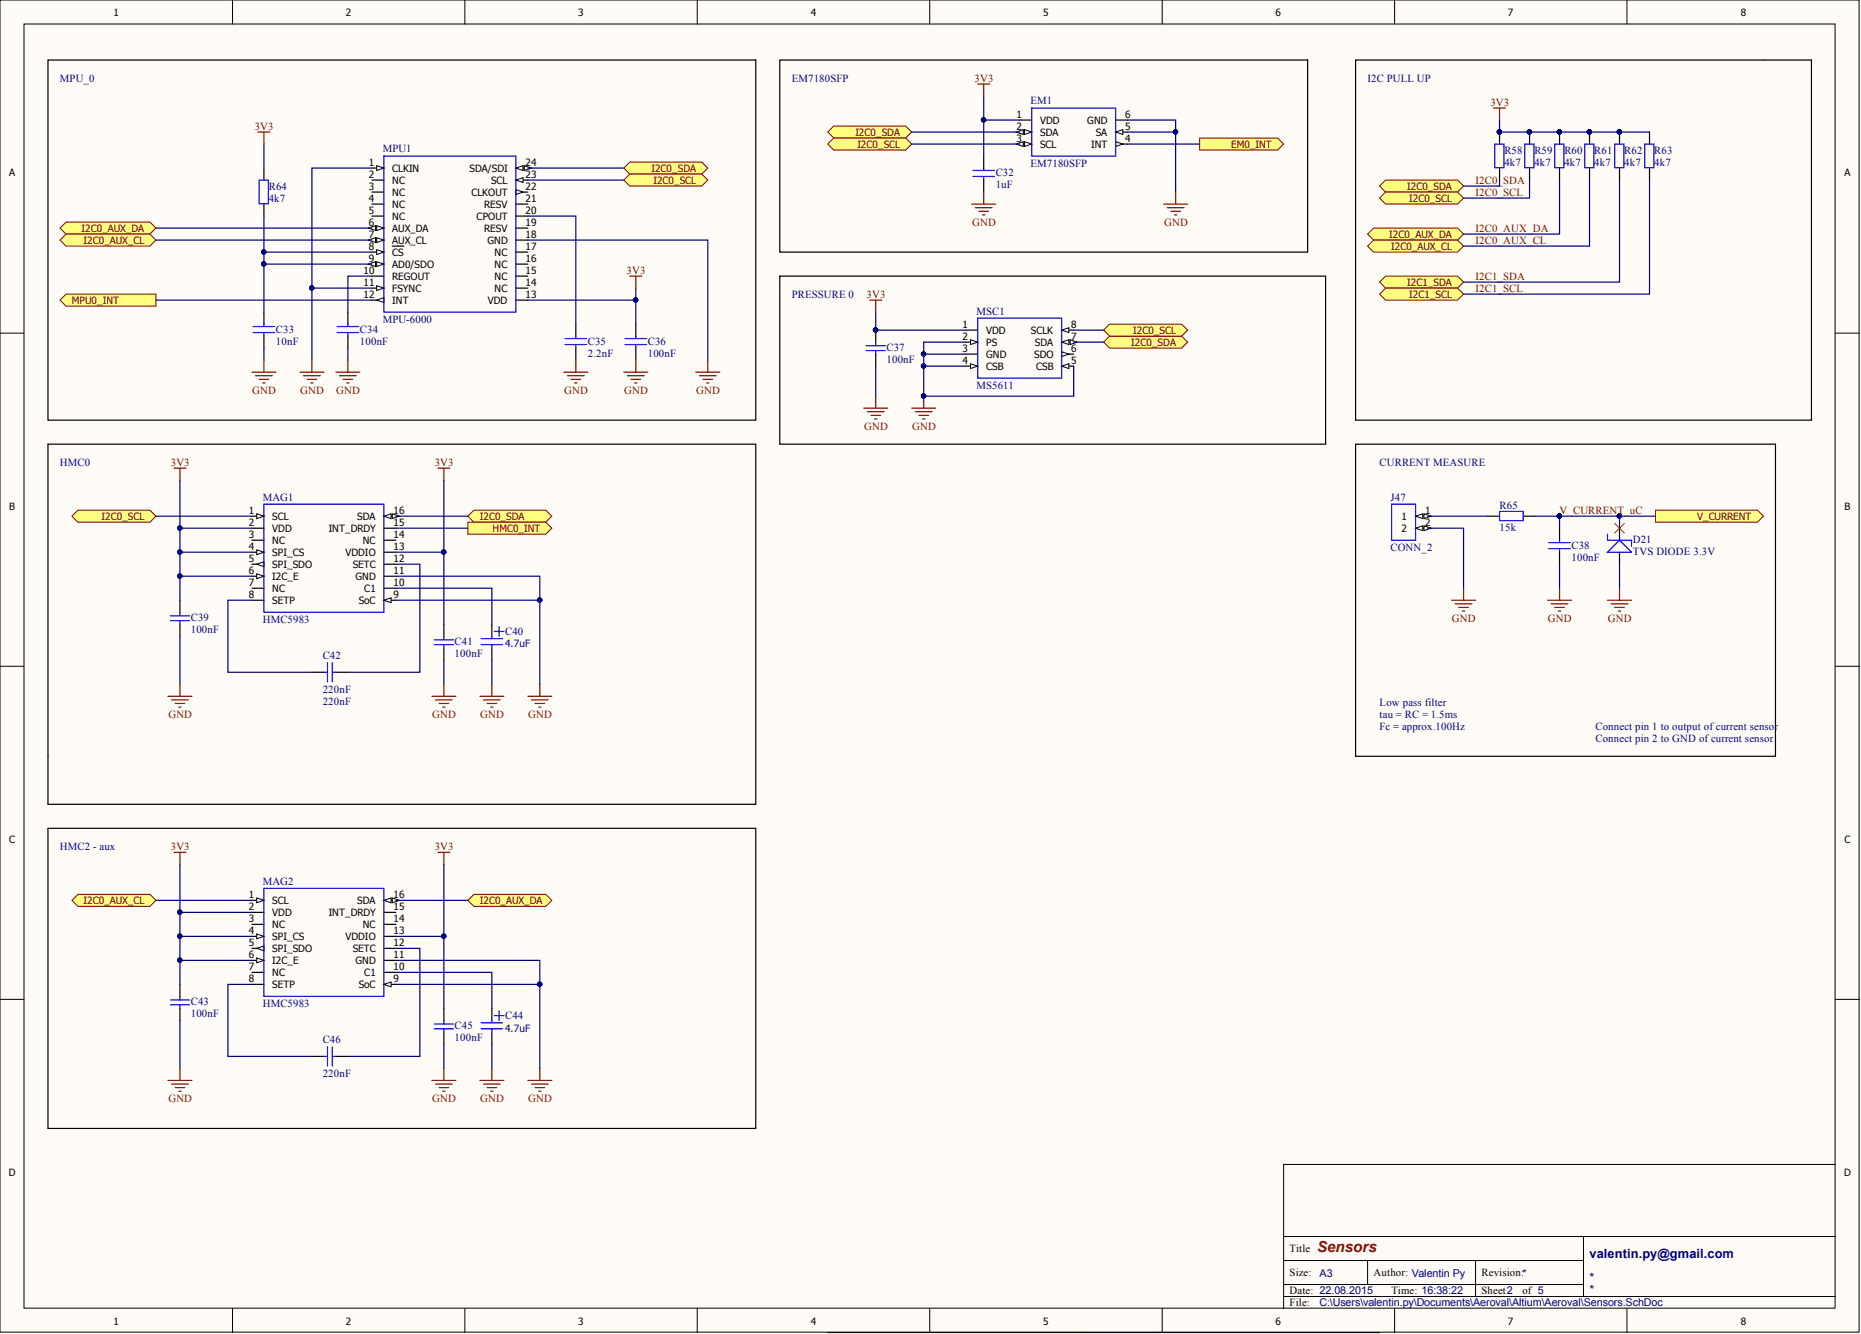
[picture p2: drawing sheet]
<svg xmlns="http://www.w3.org/2000/svg" width="393mm" height="282mm" viewBox="0 0 393 282" stroke-linecap="round" stroke-linejoin="round" font-family="sans-serif">
<defs><g id="words">
<text font-size="3.2" fill="#800000" x="278.4" y="264.6">Sensors</text>
<g font-size="2.7" fill="#000080">
<text x="336" y="265.7">valentin.py@gmail.com</text>
<text x="336" y="270.8">*</text>
<text x="336" y="273.4">*</text>
</g>
<g font-size="2.3" fill="#000080">
<text x="12.7" y="17.2">MPU_0</text>
<text x="167.4" y="17.2">EM7180SFP</text>
<text x="289.1" y="17.2">I2C PULL UP</text>
<text x="217.8" y="22.1">EM1</text>
<text x="80.9" y="32.2">MPU1</text>
<text x="217.8" y="35.3">EM7180SFP</text>
<text x="318" y="35">4k7</text>
<text x="318" y="32.5">R58</text>
<text x="324.3" y="35">4k7</text>
<text x="324.3" y="32.5">R59</text>
<text x="330.6" y="35">4k7</text>
<text x="330.6" y="32.5">R60</text>
<text x="337" y="35">4k7</text>
<text x="337" y="32.5">R61</text>
<text x="343.3" y="35">4k7</text>
<text x="343.3" y="32.5">R62</text>
<text x="349.7" y="35">4k7</text>
<text x="349.7" y="32.5">R63</text>
<text x="56.8" y="40.1">R64</text>
<text x="210.5" y="39.8">1uF</text>
<text x="210.5" y="37.3">C32</text>
<text x="56.8" y="42.6">4k7</text>
<text x="167.4" y="62.9">PRESSURE 0</text>
<text x="58.3" y="70.3">C33</text>
<text x="76.1" y="70.3">C34</text>
<text x="80.9" y="68.2">MPU-6000</text>
<text x="206.4" y="66.5">MSC1</text>
<text x="58.3" y="72.8">10nF</text>
<text x="76.1" y="72.8">100nF</text>
<text x="124.2" y="75.3">2.2nF</text>
<text x="124.2" y="72.8">C35</text>
<text x="136.9" y="75.3">100nF</text>
<text x="136.9" y="72.8">C36</text>
<text x="187.4" y="74.1">C37</text>
<text x="187.4" y="76.6">100nF</text>
<text x="206.4" y="82.2">MS5611</text>
<text x="12.7" y="98.4">HMC0</text>
<text x="291.6" y="98.4">CURRENT MEASURE</text>
<text x="55.5" y="105.8">MAG1</text>
<text x="293.9" y="105.8">J47</text>
<text x="317" y="107.6">R65</text>
<text x="317" y="112.1">15k</text>
<text x="293.9" y="116.4">CONN_2</text>
<text x="332.2" y="118.5">100nF</text>
<text x="332.2" y="115.9">C38</text>
<text x="345.1" y="114.7">D21</text>
<text x="345.1" y="117.2">TVS DIODE 3.3V</text>
<text x="40.3" y="131.1">C39</text>
<text x="55.5" y="131.6">HMC5983</text>
<text x="40.3" y="133.7">100nF</text>
<text x="96.1" y="136.2">C41</text>
<text x="106.7" y="134.2">C40</text>
<text x="68.2" y="139.3">C42</text>
<text x="96.1" y="138.7">100nF</text>
<text x="68.2" y="148.9">220nF</text>
<text x="68.2" y="146.4">220nF</text>
<text x="291.6" y="149.1">Low pass filter</text>
<text x="291.6" y="151.7">tau = RC = 1.5ms</text>
<text x="291.6" y="154.2">Fc = approx.100Hz</text>
<text x="337.2" y="154.2">Connect pin 1 to output of current sensor</text>
<text x="337.2" y="156.8">Connect pin 2 to GND of current sensor</text>
<text x="12.7" y="179.6">HMC2 - aux</text>
<text x="55.5" y="186.9">MAG2</text>
<text x="40.3" y="212.3">C43</text>
<text x="40.3" y="214.8">100nF</text>
<text x="55.5" y="212.8">HMC5983</text>
<text x="106.7" y="215.4">C44</text>
<text x="68.2" y="220.4">C46</text>
<text x="96.1" y="217.4">C45</text>
<text x="96.1" y="219.9">100nF</text>
<text x="68.2" y="227.5">220nF</text>
<text x="278.9" y="269.9">A3</text>
<text x="278.9" y="276">C:\Users\valentin.py\Documents\Aeroval\Altium\Aeroval\Sensors.SchDoc</text>
</g>
<g font-size="2.3" fill="#800000">
<text x="206" y="17.2">3V3</text>
<text x="315" y="22.3">3V3</text>
<text x="53.8" y="27.4">3V3</text>
<text x="311.9" y="38.8">I2C0_SDA</text>
<text x="311.9" y="41.3">I2C0_SCL</text>
<text x="205.5" y="47.7">GND</text>
<text x="246" y="47.7">GND</text>
<text x="311.9" y="49">I2C0_AUX_DA</text>
<text x="311.9" y="51.5">I2C0_AUX_CL</text>
<text x="132.4" y="57.8">3V3</text>
<text x="311.9" y="59.1">I2C1_SDA</text>
<text x="183.2" y="62.9">3V3</text>
<text x="311.9" y="61.6">I2C1_SCL</text>
<text x="53.3" y="83.2">GND</text>
<text x="63.5" y="83.2">GND</text>
<text x="71.1" y="83.2">GND</text>
<text x="119.3" y="83.2">GND</text>
<text x="131.9" y="83.2">GND</text>
<text x="147.1" y="83.2">GND</text>
<text x="182.6" y="90.8">GND</text>
<text x="192.8" y="90.8">GND</text>
<text x="36.1" y="98.4">3V3</text>
<text x="91.9" y="98.4">3V3</text>
<text x="329.6" y="108.6">V_CURRENT_uC</text>
<text x="306.9" y="131.4">GND</text>
<text x="327.2" y="131.4">GND</text>
<text x="339.9" y="131.4">GND</text>
<text x="35.6" y="151.7">GND</text>
<text x="91.4" y="151.7">GND</text>
<text x="101.5" y="151.7">GND</text>
<text x="111.7" y="151.7">GND</text>
<text x="36.1" y="179.6">3V3</text>
<text x="91.9" y="179.6">3V3</text>
<text x="35.6" y="232.9">GND</text>
<text x="91.4" y="232.9">GND</text>
<text x="101.5" y="232.9">GND</text>
<text x="111.7" y="232.9">GND</text>
</g>
<g font-size="2.3">
<text x="272.6" y="264.6">Title</text>
<text x="272.6" y="269.6">Size:</text>
<text x="290.3" y="269.6">Author: Valentin Py</text>
<text x="313.1" y="269.6">Revision:*</text>
<text x="272.6" y="273.4">Date: 22.08.2015</text>
<text x="272.6" y="276">File:</text>
<text x="294.1" y="273.4">Time: 16:38:22</text>
<text x="313.1" y="273.4">Sheet2</text>
<text x="321.8" y="273.4">of 5</text>
</g>
<g font-size="2.1">
<text x="24" y="3.4">1</text>
<text x="73.1" y="3.4">2</text>
<text x="122.2" y="3.4">3</text>
<text x="171.4" y="3.4">4</text>
<text x="220.5" y="3.4">5</text>
<text x="269.6" y="3.4">6</text>
<text x="318.7" y="3.4">7</text>
<text x="367.9" y="3.4">8</text>
<text x="214.9" y="24.9">1</text>
<text x="214.9" y="27.5">2</text>
<text x="219.8" y="26.2">VDD</text>
<text x="219.8" y="28.7">SDA</text>
<text x="229.8" y="26.2">GND</text>
<text x="231.6" y="28.7">SA</text>
<text x="237.8" y="27.5">5</text>
<text x="237.8" y="24.9">6</text>
<text x="77.9" y="35.1">1</text>
<text x="111.1" y="35.1">24</text>
<text x="214.9" y="30">3</text>
<text x="219.8" y="31.3">SCL</text>
<text x="230.7" y="31.3">INT</text>
<text x="237.8" y="30">4</text>
<text x="1.9" y="37.3">A</text>
<text x="77.9" y="37.6">2</text>
<text x="77.9" y="40.2">3</text>
<text x="82.9" y="36.4">CLKIN</text>
<text x="82.9" y="38.9">NC</text>
<text x="82.9" y="41.4">NC</text>
<text x="99.2" y="36.4">SDA/SDI</text>
<text x="99.6" y="41.4">CLKOUT</text>
<text x="103.8" y="38.9">SCL</text>
<text x="111.1" y="40.2">22</text>
<text x="111.1" y="37.6">23</text>
<text x="389.9" y="37.3">A</text>
<text x="77.9" y="42.7">4</text>
<text x="77.9" y="45.2">5</text>
<text x="77.9" y="47.8">6</text>
<text x="82.9" y="44">NC</text>
<text x="82.9" y="46.5">NC</text>
<text x="100.7" y="46.5">CPOUT</text>
<text x="102.4" y="44">RESV</text>
<text x="111.1" y="47.8">19</text>
<text x="111.1" y="45.2">20</text>
<text x="111.1" y="42.7">21</text>
<text x="77.9" y="50.3">7</text>
<text x="77.9" y="52.8">8</text>
<text x="82.9" y="49">AUX_DA</text>
<text x="82.9" y="51.6">AUX_CL</text>
<text x="102.4" y="49">RESV</text>
<text x="103" y="51.6">GND</text>
<text x="111.1" y="52.8">17</text>
<text x="111.1" y="50.3">18</text>
<text x="76.8" y="57.9">10</text>
<text x="77.9" y="55.4">9</text>
<text x="82.9" y="54.1">CS</text>
<text x="82.9" y="56.7">AD0/SDO</text>
<text x="82.9" y="59.2">REGOUT</text>
<text x="104.6" y="59.2">NC</text>
<text x="104.6" y="56.7">NC</text>
<text x="104.6" y="54.1">NC</text>
<text x="111.1" y="57.9">15</text>
<text x="111.1" y="55.4">16</text>
<text x="76.8" y="60.5">11</text>
<text x="76.8" y="63">12</text>
<text x="82.9" y="61.7">FSYNC</text>
<text x="82.9" y="64.3">INT</text>
<text x="103.1" y="64.3">VDD</text>
<text x="104.6" y="61.7">NC</text>
<text x="111.1" y="63">13</text>
<text x="111.1" y="60.5">14</text>
<text x="203.4" y="69.3">1</text>
<text x="203.4" y="71.9">2</text>
<text x="208.4" y="70.6">VDD</text>
<text x="217.9" y="70.6">SCLK</text>
<text x="226.4" y="69.3">8</text>
<text x="226.4" y="71.9">7</text>
<text x="203.4" y="74.4">3</text>
<text x="203.4" y="76.9">4</text>
<text x="208.4" y="73.1">PS</text>
<text x="208.4" y="75.7">GND</text>
<text x="218.6" y="75.7">SDO</text>
<text x="218.7" y="73.1">SDA</text>
<text x="226.4" y="76.9">5</text>
<text x="226.4" y="74.4">6</text>
<text x="208.4" y="78.2">CSB</text>
<text x="219" y="78.2">CSB</text>
<text x="1.9" y="107.7">B</text>
<text x="389.9" y="107.7">B</text>
<text x="52.6" y="108.6">1</text>
<text x="52.6" y="111.2">2</text>
<text x="52.6" y="113.7">3</text>
<text x="57.6" y="109.9">SCL</text>
<text x="57.6" y="112.5">VDD</text>
<text x="69.5" y="112.5">INT_DRDY</text>
<text x="75.5" y="109.9">SDA</text>
<text x="83.2" y="113.7">14</text>
<text x="83.2" y="111.2">15</text>
<text x="83.2" y="108.6">16</text>
<text x="296.2" y="109.9">1</text>
<text x="296.2" y="112.5">2</text>
<text x="301.2" y="108.6">1</text>
<text x="301.2" y="111.2">2</text>
<text x="52.6" y="116.3">4</text>
<text x="52.6" y="118.8">5</text>
<text x="57.6" y="115">NC</text>
<text x="57.6" y="117.5">SPI_CS</text>
<text x="73" y="117.5">VDDIO</text>
<text x="76.7" y="115">NC</text>
<text x="83.2" y="118.8">12</text>
<text x="83.2" y="116.3">13</text>
<text x="52.6" y="121.3">6</text>
<text x="52.6" y="123.9">7</text>
<text x="57.6" y="120.1">SPI_SDO</text>
<text x="57.6" y="122.6">I2C_E</text>
<text x="57.6" y="125.1">NC</text>
<text x="74.5" y="120.1">SETC</text>
<text x="75.1" y="122.6">GND</text>
<text x="77" y="125.1">C1</text>
<text x="83.2" y="123.9">10</text>
<text x="83.2" y="121.3">11</text>
<text x="52.6" y="126.4">8</text>
<text x="57.6" y="127.7">SETP</text>
<text x="75.8" y="127.7">SoC</text>
<text x="83.2" y="126.4">9</text>
<text x="1.9" y="178.1">C</text>
<text x="389.9" y="178.1">C</text>
<text x="52.6" y="189.8">1</text>
<text x="57.6" y="191.1">SCL</text>
<text x="75.5" y="191.1">SDA</text>
<text x="83.2" y="189.8">16</text>
<text x="52.6" y="192.4">2</text>
<text x="52.6" y="194.9">3</text>
<text x="52.6" y="197.4">4</text>
<text x="57.6" y="193.6">VDD</text>
<text x="57.6" y="196.2">NC</text>
<text x="69.5" y="193.6">INT_DRDY</text>
<text x="76.7" y="196.2">NC</text>
<text x="83.2" y="197.4">13</text>
<text x="83.2" y="194.9">14</text>
<text x="83.2" y="192.4">15</text>
<text x="52.6" y="200">5</text>
<text x="52.6" y="202.5">6</text>
<text x="57.6" y="198.7">SPI_CS</text>
<text x="57.6" y="201.2">SPI_SDO</text>
<text x="57.6" y="203.8">I2C_E</text>
<text x="73" y="198.7">VDDIO</text>
<text x="74.5" y="201.2">SETC</text>
<text x="75.1" y="203.8">GND</text>
<text x="83.2" y="202.5">11</text>
<text x="83.2" y="200">12</text>
<text x="52.6" y="205">7</text>
<text x="52.6" y="207.6">8</text>
<text x="57.6" y="206.3">NC</text>
<text x="57.6" y="208.8">SETP</text>
<text x="75.8" y="208.8">SoC</text>
<text x="77" y="206.3">C1</text>
<text x="83.2" y="207.6">9</text>
<text x="83.2" y="205">10</text>
<text x="1.9" y="248.5">D</text>
<text x="389.8" y="248.5">D</text>
<text x="24" y="279.9">1</text>
<text x="73.1" y="279.9">2</text>
<text x="122.2" y="279.9">3</text>
<text x="171.4" y="279.9">4</text>
<text x="220.5" y="279.9">5</text>
<text x="269.6" y="279.9">6</text>
<text x="318.7" y="279.9">7</text>
<text x="367.9" y="279.9">8</text>
</g>
<g font-size="2.1" fill="#800000">
<text x="180.8" y="28.7">I2C0_SDA</text>
<text x="181.2" y="31.3">I2C0_SCL</text>
<text x="260.2" y="31.3">EM0_INT</text>
<text x="137.7" y="36.4">I2C0_SDA</text>
<text x="138.1" y="38.9">I2C0_SCL</text>
<text x="297.4" y="40.2">I2C0_SDA</text>
<text x="297.8" y="42.7">I2C0_SCL</text>
<text x="17.2" y="49">I2C0_AUX_DA</text>
<text x="17.7" y="51.6">I2C0_AUX_CL</text>
<text x="293.6" y="50.3">I2C0_AUX_DA</text>
<text x="294" y="52.8">I2C0_AUX_CL</text>
<text x="15.2" y="64.3">MPU0_INT</text>
<text x="297.4" y="60.5">I2C1_SDA</text>
<text x="297.8" y="63">I2C1_SCL</text>
<text x="239.5" y="70.6">I2C0_SCL</text>
<text x="239.1" y="73.1">I2C0_SDA</text>
<text x="21.5" y="109.9">I2C0_SCL</text>
<text x="101.4" y="109.9">I2C0_SDA</text>
<text x="104.1" y="112.5">HMC0_INT</text>
<text x="358.7" y="109.9">V_CURRENT</text>
<text x="17.7" y="191.1">I2C0_AUX_CL</text>
<text x="101.4" y="191.1">I2C0_AUX_DA</text>
</g>
<g font-size="2.1" fill="#000080">
<text x="106.7" y="136.8">4.7uF</text>
<text x="106.7" y="218">4.7uF</text>
</g>
</g></defs>
<g fill="#fffcf8" stroke="#000" stroke-width=".21">
<path d="M0 0h392.9v281.5h-392.9z"/>
<path d="M5.1 5.1h382.8v271.3h-382.8z"/>
</g>
<g fill="none" stroke="#000" stroke-width=".21">
<path d="M49.1 0v5.1M98.3 0v5.1M147.4 0v5.1M196.5 0v5.1M245.6 0v5.1M294.8 0v5.1M343.9 0v5.1M0 70.4h5.1M387.9 70.4h5.1M0 140.8h5.1M387.9 140.8h5.1M0 211.2h5.1"/>
<path d="M387.9 211.2h5.1M387.9 246h-116.6v30.5M49.1 276.5v5.1M98.3 276.5v5.1M147.4 276.5v5.1M196.5 276.5v5.1M245.6 276.5v5.1M271.3 266.3h63.4M271.3 273.9h116.6M271.3 271.4h63.4M271.3 261.3h116.6M289.1 266.3v5.1"/>
<path d="M294.8 276.5v5.1M311.9 266.3v7.6M334.7 261.3v12.6M343.9 276.5v5.1M175 281.6h116.6"/>
</g>
<path d="M78.6 35.5h2.5" fill="none" stroke="#000" stroke-width=".25"/>
<path d="M79.6 35l1.5 .5-1.5 .5z" fill="#fffcf8" stroke="#000" stroke-width=".21"/>
<path d="M78.6 38h2.5M78.6 40.6h2.5M78.6 43.1h2.5M78.6 45.7h2.5M78.6 48.2h2.5" fill="none" stroke="#000" stroke-width=".25"/>
<g fill="#fffcf8" stroke="#000" stroke-width=".21">
<path d="M79.6 47.7l1.5 .5-1.5 .5z"/>
<path d="M77.8 48.2l1.6-.5v1z"/>
</g>
<path d="M78.6 50.7h2.5" fill="none" stroke="#000" stroke-width=".25"/>
<g fill="#fffcf8" stroke="#000" stroke-width=".21">
<path d="M79.6 50.2l1.5 .5-1.5 .5z"/>
<path d="M77.8 50.7l1.6-.5v1z"/>
</g>
<path d="M78.6 53.3h2.5" fill="none" stroke="#000" stroke-width=".25"/>
<path d="M79.6 52.8l1.5 .5-1.5 .5z" fill="#fffcf8" stroke="#000" stroke-width=".21"/>
<path d="M78.6 55.8h2.5M82.9 52h2.5" fill="none" stroke="#000" stroke-width=".25"/>
<g fill="#fffcf8" stroke="#000" stroke-width=".21">
<path d="M79.6 55.3l1.5 .5-1.5 .5z"/>
<path d="M77.8 55.8l1.6-.5v1z"/>
</g>
<path d="M78.6 58.3h2.5M78.6 60.9h2.5" fill="none" stroke="#000" stroke-width=".25"/>
<path d="M79.6 60.4l1.5 .5-1.5 .5z" fill="#fffcf8" stroke="#000" stroke-width=".21"/>
<path d="M78.6 63.4h2.5" fill="none" stroke="#000" stroke-width=".25"/>
<path d="M79.6 63.4l1.5-.5v1z" fill="#fffcf8" stroke="#000" stroke-width=".21"/>
<path d="M109 58.3h2.6M109 55.8h2.6M109 53.3h2.6M109 50.7h2.6M109 48.2h2.6M109 45.7h2.6M109 43.1h2.6M109 40.6h2.6M109 63.4h2.6M109 60.9h2.6" fill="none" stroke="#000" stroke-width=".25"/>
<path d="M109 40.1l1.6 .5-1.6 .5z" fill="#fffcf8" stroke="#000" stroke-width=".21"/>
<path d="M109 38h2.6" fill="none" stroke="#000" stroke-width=".25"/>
<path d="M109 38l1.6-.5v1.1z" fill="#fffcf8" stroke="#000" stroke-width=".21"/>
<path d="M109 35.5h2.6" fill="none" stroke="#000" stroke-width=".25"/>
<g fill="#fffcf8" stroke="#000" stroke-width=".21">
<path d="M109 35.5l1.6-.5v1z"/>
<path d="M110.8 35l1.5 .5-1.5 .5z"/>
</g>
<path d="M81.1 33h27.9v33h-27.9zM132.1 72.8h4.6M132.1 71.5h4.6M134.4 71v.5M134.4 72.8v.8" fill="none" stroke="#00f" stroke-width=".25"/>
<path d="M133.1 58.3h2.6M134.4 58.3v2.6M131.9 78.6h5M132.6 79.4h3.6M134.4 76.1v2.5M147.1 78.6h5M147.8 79.4h3.6M149.6 76.1v2.5M133.4 80.2h2M134.1 80.9h.5M148.6 80.2h2M149.3 80.9h.6" fill="none" stroke="#800000" stroke-width=".25"/>
<path d="M134.4 68.5v2.5M134.4 73.6v2.5" fill="none" stroke="#000" stroke-width=".25"/>
<g fill="#ffff80" stroke="#800000" stroke-width=".21">
<path d="M13.9 62.1h19.1v2.6h-19.1l-1.2-1.3z" fill-rule="evenodd"/>
<path d="M133.1 34.2h15.2l1.3 1.3-1.3 1.3h-15.2l-1.2-1.3z" fill-rule="evenodd"/>
<path d="M133.1 36.8h15.2l1.3 1.2-1.3 1.3h-15.2l-1.2-1.3z" fill-rule="evenodd"/>
</g>
<g fill="none" stroke="#800000" stroke-width=".25">
<path d="M63.4 78.6h5.1M64.2 79.4h3.5M65.9 76.1v2.5M71 78.6h5.1M71.8 79.4h3.5M73.5 76.1v2.5M119.2 78.6h5M119.9 79.4h3.6M121.7 76.1v2.5M64.9 80.2h2M65.7 80.9h.5M72.5 80.2h2"/>
<path d="M73.3 80.9h.5M120.7 80.2h2M121.5 80.9h.5"/>
</g>
<path d="M71.3 70.3h4.5M71.3 69h4.5M73.5 68.5v.5M73.5 70.3v.7M119.4 72.8h4.6M119.4 71.5h4.6M121.7 71v.5M121.7 72.8v.8" fill="none" stroke="#00f" stroke-width=".25"/>
<path d="M73.5 66v2.5M73.5 71v2.6M121.7 68.5v2.5M121.7 73.6v2.5" fill="none" stroke="#000" stroke-width=".25"/>
<g fill="#ffff80" stroke="#800000" stroke-width=".21">
<path d="M13.9 46.9h17.8l1.3 1.3-1.3 1.3h-17.8l-1.2-1.3z" fill-rule="evenodd"/>
<path d="M13.9 49.5h17.8l1.3 1.2-1.3 1.3h-17.8l-1.2-1.3z" fill-rule="evenodd"/>
</g>
<path d="M54.5 27.9h2.6M55.8 27.9v2.5" fill="none" stroke="#800000" stroke-width=".25"/>
<path d="M10.1 12.7h149.6v76.1h-149.6zM55.8 35.5v2.5M55.8 43.1v2.6M53.2 109.1h2.6" fill="none" stroke="#000" stroke-width=".25"/>
<path d="M54.8 38h1.9v5h-1.9z" fill="none" stroke="#00f" stroke-width=".25"/>
<path d="M54.3 108.6l1.5 .5-1.5 .5z" fill="#fffcf8" stroke="#000" stroke-width=".21"/>
<path d="M53.2 111.6h2.6M53.2 114.1h2.6M53.2 116.7h2.6" fill="none" stroke="#000" stroke-width=".25"/>
<path d="M54.3 116.2l1.5 .5-1.5 .5z" fill="#fffcf8" stroke="#000" stroke-width=".21"/>
<path d="M53.2 119.2h2.6" fill="none" stroke="#000" stroke-width=".25"/>
<path d="M54.3 119.2l1.5-.5v1z" fill="#fffcf8" stroke="#000" stroke-width=".21"/>
<path d="M53.2 121.8h2.6" fill="none" stroke="#000" stroke-width=".25"/>
<path d="M54.3 121.2l1.5 .6-1.5 .5z" fill="#fffcf8" stroke="#000" stroke-width=".21"/>
<path d="M53.2 124.3h2.6M53.2 126.8h2.6M81.1 126.8h2.6" fill="none" stroke="#000" stroke-width=".25"/>
<path d="M81.1 126.8l1.6-.5v1z" fill="#fffcf8" stroke="#000" stroke-width=".21"/>
<path d="M81.1 119.2h2.6M81.1 116.7h2.6M81.1 114.1h2.6M81.1 111.6h2.6M81.1 109.1h2.6M81.1 124.3h2.6M81.1 121.8h2.6" fill="none" stroke="#000" stroke-width=".25"/>
<g fill="#fffcf8" stroke="#000" stroke-width=".21">
<path d="M81.1 109.1l1.6-.5v1z"/>
<path d="M82.9 108.6l1.5 .5-1.5 .5z"/>
</g>
<path d="M55.8 106.5h25.3v22.9h-25.3zM101.7 134.9h2.3M101.7 136.2h2.3M104 134.4v.5h2.2M104.5 133.4h2M105.5 132.4v2M106.2 136.2h-2.2v.8M68.5 142h.7M69.2 140v4.1M70.2 140v4.1M70.2 142h.8" fill="none" stroke="#00f" stroke-width=".25"/>
<path d="M101.4 147.1h5.1M102.2 147.9h3.5M102.9 148.6h2.1M103.7 149.4h.5M104 144.6v2.5M111.6 147.1h5M112.3 147.9h3.6M113.1 148.6h2M113.8 149.4h.6M114.1 144.6v2.5" fill="none" stroke="#800000" stroke-width=".25"/>
<path d="M104 131.9v2.5M104 137v2.5M65.9 142h2.6M71 142h2.5" fill="none" stroke="#000" stroke-width=".25"/>
<g fill="#ffff80" stroke="#800000" stroke-width=".21">
<path d="M16.5 107.8h15.2l1.3 1.3-1.3 1.2h-15.2l-1.3-1.2z" fill-rule="evenodd"/>
<path d="M100.2 107.8h15.2l1.2 1.3-1.2 1.2h-15.2l-1.3-1.2z" fill-rule="evenodd"/>
</g>
<g fill="none" stroke="#800000" stroke-width=".25">
<path d="M36.8 98.9h2.5M38 98.9v2.6M92.5 98.9h2.6M93.8 98.9v2.6M35.5 147.1h5.1M36.3 147.9h3.5M37 148.6h2M37.8 149.4h.5M38 144.6v2.5M91.3 147.1h5.1M92 147.9h3.6M92.8 148.6h2"/>
<path d="M93.6 149.4h.5M93.8 144.6v2.5"/>
</g>
<path d="M38 126.8v2.6M38 131.9v2.5M93.8 131.9v2.5M93.8 137v2.5" fill="none" stroke="#000" stroke-width=".25"/>
<path d="M36 131.1h4.1M36 130.1h4.1M38 129.4v.7M38 131.1v.8M91.8 136.2h4M91.8 135.2h4M93.8 134.4v.8M93.8 136.2v.8" fill="none" stroke="#00f" stroke-width=".25"/>
<path d="M98.9 110.3h16.5l1.2 1.3-1.2 1.3h-16.5z" fill-rule="evenodd" fill="#ffff80" stroke="#800000" stroke-width=".21"/>
<path d="M10.1 159.8v-65.9h149.6v76h-149.6M53.2 190.2h2.6" fill="none" stroke="#000" stroke-width=".25"/>
<path d="M54.3 189.7l1.5 .5-1.5 .5z" fill="#fffcf8" stroke="#000" stroke-width=".21"/>
<path d="M53.2 192.8h2.6M53.2 195.3h2.6M53.2 197.9h2.6" fill="none" stroke="#000" stroke-width=".25"/>
<path d="M54.3 197.3l1.5 .6-1.5 .5z" fill="#fffcf8" stroke="#000" stroke-width=".21"/>
<path d="M53.2 200.4h2.6" fill="none" stroke="#000" stroke-width=".25"/>
<path d="M54.3 200.4l1.5-.5v1z" fill="#fffcf8" stroke="#000" stroke-width=".21"/>
<path d="M53.2 202.9h2.6" fill="none" stroke="#000" stroke-width=".25"/>
<path d="M54.3 202.4l1.5 .5-1.5 .5z" fill="#fffcf8" stroke="#000" stroke-width=".21"/>
<path d="M53.2 205.5h2.6M53.2 208h2.6M81.1 208h2.6" fill="none" stroke="#000" stroke-width=".25"/>
<path d="M81.1 208l1.6-.5v1z" fill="#fffcf8" stroke="#000" stroke-width=".21"/>
<path d="M81.1 197.9h2.6M81.1 195.3h2.6M81.1 192.8h2.6M81.1 190.2h2.6M81.1 205.5h2.6M81.1 202.9h2.6M81.1 200.4h2.6" fill="none" stroke="#000" stroke-width=".25"/>
<g fill="#fffcf8" stroke="#000" stroke-width=".21">
<path d="M81.1 190.2l1.6-.5v1z"/>
<path d="M82.9 189.7l1.5 .5-1.5 .5z"/>
</g>
<path d="M55.8 187.7h25.3v22.8h-25.3zM101.7 216.1h2.3M101.7 217.4h2.3M104 215.6v.5h2.2M104.5 214.6h2M105.5 213.6v2M106.2 217.4h-2.2v.7M68.5 223.2h.7M69.2 221.2v4M70.2 221.2v4M70.2 223.2h.8" fill="none" stroke="#00f" stroke-width=".25"/>
<path d="M101.4 228.3h5.1M102.2 229.1h3.5M102.9 229.8h2.1M103.7 230.6h.5M104 225.8v2.5M111.6 228.3h5M112.3 229.1h3.6M113.1 229.8h2M113.8 230.6h.6M114.1 225.8v2.5" fill="none" stroke="#800000" stroke-width=".25"/>
<path d="M104 213.1v2.5M104 218.1v2.6M65.9 223.2h2.6M71 223.2h2.5" fill="none" stroke="#000" stroke-width=".25"/>
<g fill="#ffff80" stroke="#800000" stroke-width=".21">
<path d="M16.5 189h15.2l1.3 1.2-1.3 1.3h-15.2l-1.3-1.3z" fill-rule="evenodd"/>
<path d="M100.2 189h15.2l1.2 1.2-1.2 1.3h-15.2l-1.3-1.3z" fill-rule="evenodd"/>
</g>
<g fill="none" stroke="#800000" stroke-width=".25">
<path d="M36.8 180.1h2.5M38 180.1v2.5M92.5 180.1h2.6M93.8 180.1v2.5M35.5 228.3h5.1M36.3 229.1h3.5M37 229.8h2M37.8 230.6h.5M38 225.8v2.5M91.3 228.3h5.1M92 229.1h3.6M92.8 229.8h2"/>
<path d="M93.6 230.6h.5M93.8 225.8v2.5"/>
</g>
<path d="M10.1 175h149.6v63.4h-149.6zM38 208v2.5M38 213.1v2.5M93.8 213.1v2.5M93.8 218.1v2.6" fill="none" stroke="#000" stroke-width=".25"/>
<path d="M36 212.3h4.1M36 211.3h4.1M38 210.5v.8M38 212.3v.8M91.8 217.4h4M91.8 216.4h4M93.8 215.6v.8M93.8 217.4v.7" fill="none" stroke="#00f" stroke-width=".25"/>
<g fill="#ffff80" stroke="#800000" stroke-width=".21">
<path d="M292.9 38h15.2l1.2 1.3-1.2 1.3h-15.2l-1.3-1.3z" fill-rule="evenodd"/>
<path d="M292.9 40.6h15.2l1.2 1.3-1.2 1.2h-15.2l-1.3-1.2z" fill-rule="evenodd"/>
<path d="M290.3 48.2h17.8l1.2 1.3-1.2 1.2h-17.8l-1.2-1.2z" fill-rule="evenodd"/>
<path d="M290.3 50.7h17.8l1.2 1.3-1.2 1.3h-17.8l-1.2-1.3z" fill-rule="evenodd"/>
</g>
<path d="M315.7 22.8h2.5M317 22.8v2.6" fill="none" stroke="#800000" stroke-width=".25"/>
<path d="M372.7 12.7h-86.2v76.1h96.4v-60.9M317 27.9v2.5M317 35.5v2.5M323.3 27.9v2.5M323.3 35.5v2.5M329.6 27.9v2.5M329.6 35.5v2.5M336 27.9v2.5M336 35.5v2.5" fill="none" stroke="#000" stroke-width=".25"/>
<g fill="#000080" stroke="#000080" stroke-width=".21">
<circle cx="316.9" cy="27.9" r=".47"/>
<circle cx="323.3" cy="27.9" r=".47"/>
<circle cx="329.6" cy="27.9" r=".47"/>
<circle cx="335.9" cy="27.9" r=".47"/>
</g>
<path d="M315.9 30.4h2v5h-2zM322.3 30.4h1.9v5h-1.9zM328.6 30.4h2v5h-2zM335 30.4h1.9v5h-1.9z" fill="none" stroke="#00f" stroke-width=".25"/>
<path d="M349.9 107.8h21.6l1.2 1.3-1.2 1.2h-21.6z" fill-rule="evenodd" fill="#ffff80" stroke="#800000" stroke-width=".21"/>
<path d="M286.5 93.9h88.8v65.9h-88.8zM299.2 109.1h2.5M314.4 109.1h2.6M322 109.1h2.6M329.6 111.6v2.5M329.6 116.7v2.5M342.3 111.6v2.5M342.3 116.7v2.5M10.1 159.8v10.1" fill="none" stroke="#000" stroke-width=".25"/>
<path d="M317 108.1h4.9v1.9h-4.9zM327.3 115.9h4.6M327.3 114.7h4.6M329.6 114.1v.6M329.6 115.9v.8M339.8 112.9v1.2h5v1.3M342.3 114.1l2.5 2.6h-5z" fill="none" stroke="#00f" stroke-width=".25"/>
<path d="M327.1 126.8h5.1M327.9 127.6h3.5M328.6 128.3h2M329.4 129.1h.5M329.6 124.3v2.5M339.8 126.8h5M340.5 127.6h3.6M341.3 128.3h2M342.1 129.1h.5M342.3 124.3v2.5" fill="none" stroke="#800000" stroke-width=".25"/>
<path d="M341.3 110.6l2 2M343.3 110.6l-2 2" fill="none" stroke="#f00" stroke-width=".21"/>
<g fill="#fffcf8" stroke="#000" stroke-width=".21">
<path d="M299.2 109.1l1.5-.5v1z"/>
<path d="M301 108.6l1.5 .5-1.5 .5z"/>
</g>
<path d="M299.2 111.6h2.5" fill="none" stroke="#000" stroke-width=".25"/>
<g fill="#fffcf8" stroke="#000" stroke-width=".21">
<path d="M299.2 111.6l1.5-.5v1z"/>
<path d="M301 111.1l1.5 .5-1.5 .5z"/>
</g>
<path d="M294.1 106.5h5.1v7.6h-5.1z" fill="none" stroke="#00f" stroke-width=".25"/>
<path d="M306.8 126.8h5.1M307.6 127.6h3.5M308.3 128.3h2.1M309.1 129.1h.5M309.3 124.3v2.5" fill="none" stroke="#800000" stroke-width=".25"/>
<path d="M204.1 69.8h2.6M204.1 72.3h2.6" fill="none" stroke="#000" stroke-width=".25"/>
<path d="M205.1 71.8l1.6 .5-1.6 .5z" fill="#fffcf8" stroke="#000" stroke-width=".21"/>
<path d="M204.1 74.8h2.6M204.1 77.4h2.6" fill="none" stroke="#000" stroke-width=".25"/>
<path d="M205.1 76.9l1.6 .5-1.6 .5z" fill="#fffcf8" stroke="#000" stroke-width=".21"/>
<path d="M224.4 77.4h2.5" fill="none" stroke="#000" stroke-width=".25"/>
<path d="M224.4 77.4l1.5-.5v1z" fill="#fffcf8" stroke="#000" stroke-width=".21"/>
<path d="M224.4 69.8h2.5" fill="none" stroke="#000" stroke-width=".25"/>
<path d="M224.4 69.8l1.5-.6v1.1z" fill="#fffcf8" stroke="#000" stroke-width=".21"/>
<path d="M224.4 72.3h2.5" fill="none" stroke="#000" stroke-width=".25"/>
<g fill="#fffcf8" stroke="#000" stroke-width=".21">
<path d="M224.4 72.3l1.5-.5v1z"/>
<path d="M226.2 71.8l1.5 .5-1.5 .5z"/>
</g>
<path d="M224.4 74.8h2.5" fill="none" stroke="#000" stroke-width=".25"/>
<path d="M224.4 74.3l1.5 .5-1.5 .5z" fill="#fffcf8" stroke="#000" stroke-width=".21"/>
<path d="M206.7 67.2h17.7v12.7h-17.7z" fill="none" stroke="#00f" stroke-width=".25"/>
<g fill="#ffff80" stroke="#800000" stroke-width=".21">
<path d="M234.5 71h15.3l1.2 1.3-1.2 1.3h-15.3l-1.2-1.3z" fill-rule="evenodd"/>
<path d="M234.5 68.5h15.3l1.2 1.3-1.2 1.2h-15.3l-1.2-1.2z" fill-rule="evenodd"/>
</g>
<g fill="none" stroke="#800000" stroke-width=".25">
<path d="M53.2 78.6h5.1M54 79.4h3.6M55.8 76.1v2.5M183.8 63.4h2.6M185.1 63.4v2.6M54.8 80.2h2M55.5 80.9h.5M182.6 86.2h5M183.3 87h3.6M184.1 87.8h2M184.8 88.5h.6M185.1 83.7v2.5"/>
<path d="M192.7 86.2h5.1M193.5 87h3.5M194.2 87.8h2.1M195 88.5h.5M195.2 83.7v2.5"/>
</g>
<g fill="#000080" stroke="#000080" stroke-width=".21">
<circle cx="195.2" cy="83.7" r=".47"/>
<circle cx="185.1" cy="69.7" r=".47"/>
</g>
<path d="M372.7 12.7h10.2v15.2M215.5 25.4h2.6M215.5 27.9h2.6M164.8 58.3h115.4v35.6h-115.4zM55.8 66v2.5M55.8 71v2.6M185.1 69.8v2.5M185.1 74.8v2.6" fill="none" stroke="#000" stroke-width=".25"/>
<path d="M53.5 70.3h4.6M53.5 69h4.6M55.8 68.5v.5M55.8 70.3v.7M183.1 73.1h4M183.1 74.1h4M185.1 72.3v.8M185.1 74.1v.7" fill="none" stroke="#00f" stroke-width=".25"/>
<g fill="#fffcf8" stroke="#000" stroke-width=".21">
<path d="M216.5 27.4l1.6 .5-1.6 .5z"/>
<path d="M214.8 27.9l1.5-.5v1z"/>
</g>
<path d="M215.5 30.4h2.6" fill="none" stroke="#000" stroke-width=".25"/>
<g fill="#fffcf8" stroke="#000" stroke-width=".21">
<path d="M216.5 29.9l1.6 .5-1.6 .5z"/>
<path d="M214.8 30.4l1.5-.5v1z"/>
</g>
<path d="M235.8 30.4h2.5" fill="none" stroke="#000" stroke-width=".25"/>
<path d="M235.8 29.9l1.5 .5-1.5 .5z" fill="#fffcf8" stroke="#000" stroke-width=".21"/>
<path d="M235.8 27.9h2.5" fill="none" stroke="#000" stroke-width=".25"/>
<path d="M235.8 27.9l1.5-.5v1z" fill="#fffcf8" stroke="#000" stroke-width=".21"/>
<path d="M235.8 25.4h2.5" fill="none" stroke="#000" stroke-width=".25"/>
<path d="M218.1 22.8h17.7v10.2h-17.7z" fill="none" stroke="#00f" stroke-width=".25"/>
<path d="M246 43.1h5M246.7 43.9h3.6M247.5 44.6h2M248.2 45.4h.5M248.5 40.6v2.5" fill="none" stroke="#800000" stroke-width=".25"/>
<path d="M253.6 29.2h16.4l1.3 1.2-1.3 1.3h-16.4z" fill-rule="evenodd" fill="#ffff80" stroke="#800000" stroke-width=".21"/>
<path d="M206.7 17.8h2.5M207.9 17.8v2.5" fill="none" stroke="#800000" stroke-width=".25"/>
<g fill="#ffff80" stroke="#800000" stroke-width=".21">
<path d="M176.2 26.6h15.2l1.3 1.3-1.3 1.3h-15.2l-1.2-1.3z" fill-rule="evenodd"/>
<path d="M176.2 29.2h15.2l1.3 1.2-1.3 1.3h-15.2l-1.2-1.3z" fill-rule="evenodd"/>
</g>
<path d="M205.4 43.1h5.1M206.1 43.9h3.6M206.9 44.6h2M207.7 45.4h.5M207.9 40.6v2.5" fill="none" stroke="#800000" stroke-width=".25"/>
<path d="M205.6 37.3h4.6M205.6 36h4.6M207.9 35.5v.5M207.9 37.3v.7" fill="none" stroke="#00f" stroke-width=".25"/>
<path d="M164.8 12.7h111.6v40.6h-111.6zM207.9 33v2.5M207.9 38v2.6" fill="none" stroke="#000" stroke-width=".25"/>
<g fill="none" stroke="#000080" stroke-width=".25">
<path d="M55.8 30.4v5.1M78.6 35.5h-12.7v40.6M111.6 35.5h20.3M111.6 38h20.3M192.7 27.9h22.8M192.7 30.4h22.8M207.9 20.3v12.7M207.9 25.4h7.6M238.3 25.4h10.2v15.2M238.3 27.9h10.2M238.3 30.4h15.3M317 38v1.3h-7.7"/>
<path d="M317 25.4v2.5h31.6M323.3 38v3.9h-14M329.6 38v11.5h-20.3M336 38v14h-26.7M33 48.2h45.6M33 50.7h45.6M55.8 45.7v10.1h22.8M55.8 55.8v10.2M55.8 53.3h22.8M78.6 58.3h-5.1v7.7M111.6 50.7h38v25.4M111.6 45.7h10.1v22.8"/>
<path d="M33 63.4h45.6M55.8 73.6v2.5M65.9 60.9h12.7M73.5 73.6v2.5M134.4 60.9v2.5h-22.8M134.4 63.4v5.1M185.1 66v3.8h19M185.1 77.4v6.3M195.2 77.4h8.9M204.1 72.3h-8.9v2.5M204.1 74.8h-8.9v8.9h31.7v-6.3M226.9 69.8h6.4"/>
<path d="M226.9 72.3h6.4M33 109.1h20.2M38 101.5v10.1h15.2M38 111.6v10.2h15.2M38 116.7h15.2M83.7 119.2h5v22.8h-15.2M83.7 109.1h15.2M83.7 111.6h15.2M93.8 101.5v15.2h-10.1M93.8 116.7v15.2M301.7 111.6h7.6v12.7M301.7 109.1h12.7"/>
<path d="M324.6 109.1h5v2.5M329.6 109.1h12.7v2.5M329.6 119.2v5.1M342.3 109.1h7.6M342.3 119.2v5.1M38 121.8v5M38 134.4v10.2M53.2 126.8h-5v15.2h17.7M83.7 121.8h30.4v22.8M83.7 124.3h20.3v7.6M83.7 126.8h30.4M93.8 139.5v5.1"/>
<path d="M104 139.5v5.1M33 190.2h20.2M38 182.6v10.2h15.2M38 192.8v10.1h15.2M38 197.9h15.2M83.7 190.2h15.2M93.8 182.6v15.3h-10.1M93.8 197.9v15.2M38 202.9v5.1M38 215.6v10.2M53.2 208h-5v15.2h17.7M83.7 202.9h30.4v22.9"/>
<path d="M83.7 205.5h20.3v7.6M83.7 200.4h5v22.8h-15.2M83.7 208h30.4M93.8 220.7v5.1M104 220.7v5.1"/>
</g>
<g fill="#000080" stroke="#000080" stroke-width=".21">
<circle cx="134.3" cy="63.4" r=".47"/>
<circle cx="65.9" cy="60.8" r=".47"/>
<circle cx="55.7" cy="55.8" r=".47"/>
<circle cx="55.7" cy="53.2" r=".47"/>
<circle cx="114.1" cy="126.8" r=".47"/>
<circle cx="38" cy="111.6" r=".47"/>
<circle cx="93.8" cy="116.6" r=".47"/>
<circle cx="38" cy="116.6" r=".47"/>
<circle cx="38" cy="121.7" r=".47"/>
<circle cx="114.1" cy="208" r=".47"/>
<circle cx="38" cy="192.7" r=".47"/>
<circle cx="93.8" cy="197.8" r=".47"/>
<circle cx="38" cy="197.8" r=".47"/>
<circle cx="38" cy="202.9" r=".47"/>
<circle cx="329.6" cy="109" r=".47"/>
<circle cx="342.3" cy="109" r=".47"/>
<circle cx="185.1" cy="69.7" r=".47"/>
<circle cx="195.2" cy="74.8" r=".47"/>
<circle cx="195.2" cy="77.3" r=".47"/>
<circle cx="195.2" cy="83.7" r=".47"/>
<circle cx="248.5" cy="27.9" r=".47"/>
<circle cx="207.9" cy="25.3" r=".47"/>
<circle cx="316.9" cy="27.9" r=".47"/>
<circle cx="323.3" cy="27.9" r=".47"/>
<circle cx="329.6" cy="27.9" r=".47"/>
<circle cx="335.9" cy="27.9" r=".47"/>
<circle cx="342.3" cy="27.9" r=".47"/>
</g>
<g fill="#ffff80" stroke="#800000" stroke-width=".21">
<path d="M292.9 58.3h15.2l1.2 1.3-1.2 1.3h-15.2l-1.3-1.3z" fill-rule="evenodd"/>
<path d="M292.9 60.9h15.2l1.2 1.2-1.2 1.3h-15.2l-1.3-1.3z" fill-rule="evenodd"/>
</g>
<path d="M342.3 38v21.6h-33M348.6 38v24.1h-39.3" fill="none" stroke="#000080" stroke-width=".25"/>
<path d="M342.3 27.9v2.5M342.3 35.5v2.5M348.6 27.9v2.5M348.6 35.5v2.5" fill="none" stroke="#000" stroke-width=".25"/>
<circle cx="342.3" cy="27.9" r=".47" fill="#000080" stroke="#000080" stroke-width=".21"/>
<path d="M341.3 30.4h1.9v5h-1.9zM347.6 30.4h2v5h-2z" fill="none" stroke="#00f" stroke-width=".25"/>
<use href="#words"/>
</svg>
